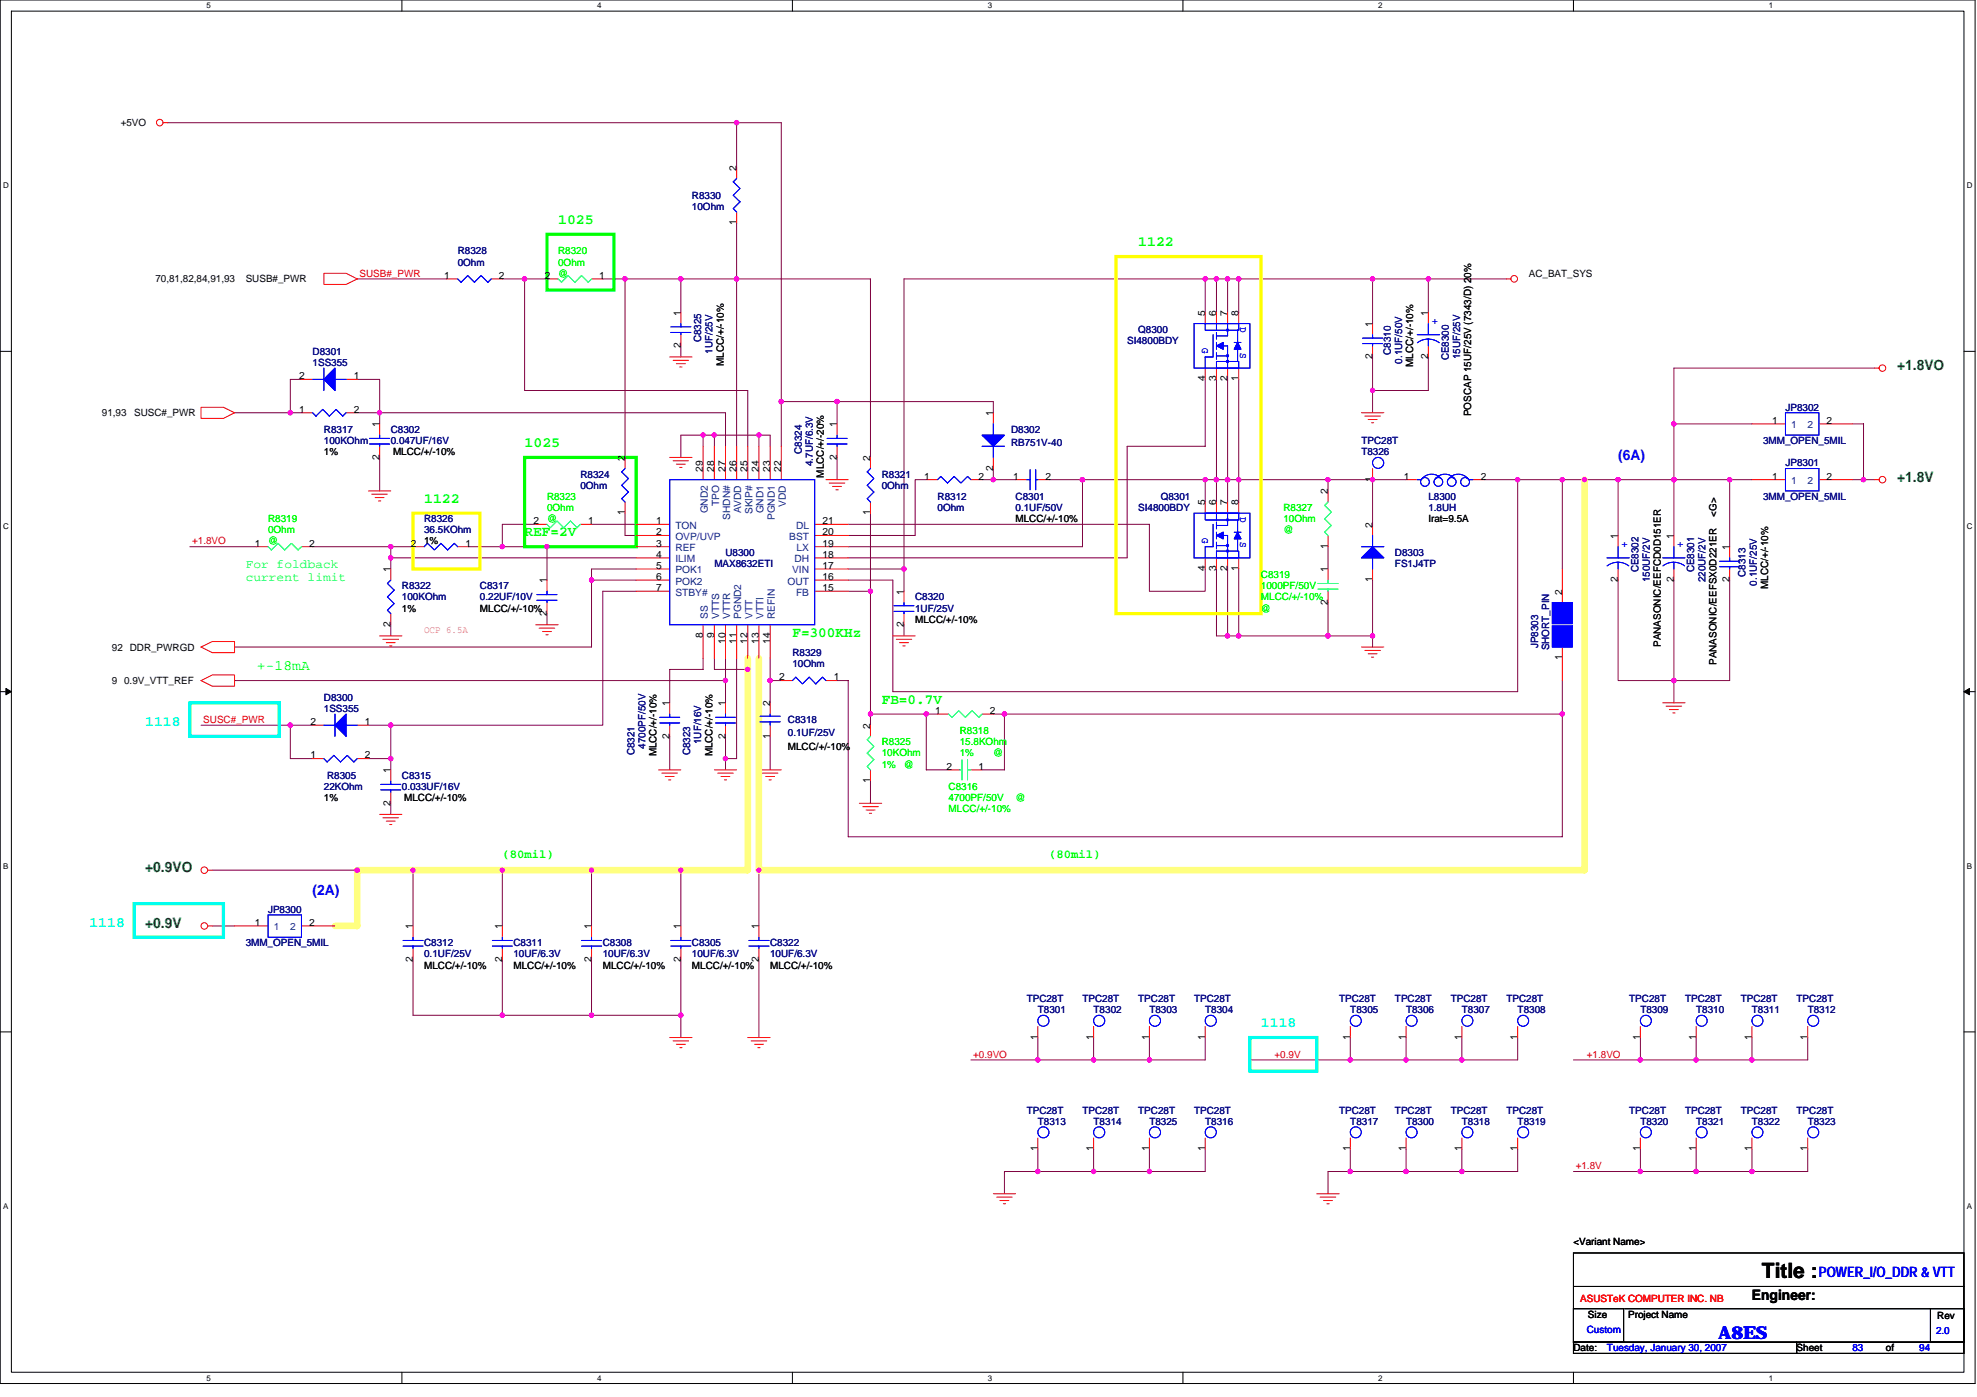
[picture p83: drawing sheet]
<svg xmlns="http://www.w3.org/2000/svg" width="297mm" height="210mm" viewBox="0 0 297 210" stroke-linecap="round" stroke-linejoin="round" font-family="sans-serif">
<defs><g id="words">
<text font-size="3.2" x="264.7" y="192">Title :</text>
<text font-size="2.7" fill="#00f" x="258.2" y="201.1">A8ES</text>
<g font-size="2.2" fill="#0f0">
<text x="83.9" y="33.7">1025</text>
<text x="171" y="37">1122</text>
<text x="78.8" y="67.2">1025</text>
<text x="63.7" y="75.6">1122</text>
<text x="78.8" y="80.6">REF=2V</text>
<text x="119.1" y="95.7">F=300KHz</text>
<text x="38.6" y="100.6">+-18mA</text>
<text x="132.5" y="105.7">FB=0.7V</text>
</g>
<g font-size="2.2" fill="#008000">
<text x="285" y="55.6">+1.8VO</text>
<text x="285" y="72.4">+1.8V</text>
<text x="21.8" y="131.1">+0.9VO</text>
<text x="21.8" y="139.5">+0.9V</text>
</g>
<g font-size="2.2" fill="#00f">
<text x="243.1" y="69.1">(6A)</text>
<text x="47" y="134.5">(2A)</text>
<text x="273.3" y="191.9">POWER_I/O_DDR &amp; VTT</text>
</g>
<g font-size="2.2" fill="#0ff">
<text x="21.8" y="109.1">1118</text>
<text x="13.4" y="139.3">1118</text>
<text x="189.5" y="154.3">1118</text>
</g>
<text font-size="2.2" x="263.2" y="195.3">Engineer:</text>
<g font-size="1.8" fill="#00ff40">
<text x="36.9" y="85.3">For foldback</text>
<text x="36.9" y="87.3">current limit</text>
</g>
<g font-size="1.8" fill="#0f0">
<text x="75.5" y="128.9">(80mil)</text>
<text x="157.6" y="128.9">(80mil)</text>
</g>
<g font-size="1.5">
<text x="18.1" y="18.9">+5VO</text>
<text x="110.7" y="25.7" transform="rotate(-90 110.7 25.7)">2</text>
<text x="110.7" y="33.9" transform="rotate(-90 110.7 33.9)">1</text>
<text x="66.8" y="41.9">1</text>
<text x="75" y="41.9">2</text>
<text x="81.8" y="41.9">2</text>
<text x="90" y="41.9">1</text>
<text x="229.7" y="41.6">AC_BAT_SYS</text>
<text x="23.3" y="42.4">70,81,82,84,91,93</text>
<text x="36.9" y="42.4">SUSB#_PWR</text>
<text x="102.3" y="47.5" transform="rotate(-90 102.3 47.5)">1</text>
<text x="181.1" y="47.5" transform="rotate(-90 181.1 47.5)">5</text>
<text x="182.7" y="47.5" transform="rotate(-90 182.7 47.5)">6</text>
<text x="184.4" y="47.5" transform="rotate(-90 184.4 47.5)">7</text>
<text x="186.1" y="47.5" transform="rotate(-90 186.1 47.5)">8</text>
<text x="214.6" y="47.5" transform="rotate(-90 214.6 47.5)">1</text>
<text x="102.3" y="52.3" transform="rotate(-90 102.3 52.3)">2</text>
<text x="206.2" y="54" transform="rotate(-90 206.2 54)">2</text>
<text x="206.2" y="49.1" transform="rotate(-90 206.2 49.1)">1</text>
<text x="214.6" y="54" transform="rotate(-90 214.6 54)">2</text>
<text x="45" y="57">2</text>
<text x="53.2" y="57">1</text>
<text x="108.7" y="55" transform="rotate(-90 108.7 55)">MLCC/+/-10%</text>
<text x="181.1" y="57.3" transform="rotate(-90 181.1 57.3)">4</text>
<text x="182.7" y="57.3" transform="rotate(-90 182.7 57.3)">3</text>
<text x="184.4" y="57.3" transform="rotate(-90 184.4 57.3)">2</text>
<text x="186.1" y="57.3" transform="rotate(-90 186.1 57.3)">1</text>
<text x="212.3" y="55.1" transform="rotate(-90 212.3 55.1)">MLCC/+/-10%</text>
<text x="15.3" y="62.5">91,93</text>
<text x="20.1" y="62.5">SUSC#_PWR</text>
<text x="45" y="62">1</text>
<text x="53.2" y="62">2</text>
<text x="57" y="64.2" transform="rotate(-90 57 64.2)">1</text>
<text x="125.7" y="64.2" transform="rotate(-90 125.7 64.2)">1</text>
<text x="149.2" y="62.5" transform="rotate(-90 149.2 62.5)">1</text>
<text x="221" y="62.5" transform="rotate(-90 221 62.5)">POSCAP 15UF/25V (7343/D) 20%</text>
<text x="266.3" y="63.7">1</text>
<text x="274.4" y="63.7">2</text>
<text x="48.7" y="68.4">1%</text>
<text x="57" y="69.1" transform="rotate(-90 57 69.1)">2</text>
<text x="59.1" y="68.4">MLCC/+/-10%</text>
<text x="93.9" y="69.2" transform="rotate(-90 93.9 69.2)">2</text>
<text x="105.6" y="70.9" transform="rotate(-90 105.6 70.9)">29</text>
<text x="107.3" y="70.9" transform="rotate(-90 107.3 70.9)">28</text>
<text x="109" y="70.9" transform="rotate(-90 109 70.9)">27</text>
<text x="110.7" y="70.9" transform="rotate(-90 110.7 70.9)">26</text>
<text x="112.3" y="70.9" transform="rotate(-90 112.3 70.9)">25</text>
<text x="114" y="70.9" transform="rotate(-90 114 70.9)">24</text>
<text x="115.7" y="70.9" transform="rotate(-90 115.7 70.9)">23</text>
<text x="117.4" y="70.9" transform="rotate(-90 117.4 70.9)">22</text>
<text x="123.8" y="71.8" transform="rotate(-90 123.8 71.8)">MLCC/+/-20%</text>
<text x="125.7" y="69.1" transform="rotate(-90 125.7 69.1)">2</text>
<text x="130.8" y="69.2" transform="rotate(-90 130.8 69.2)">2</text>
<text x="149.2" y="70.7" transform="rotate(-90 149.2 70.7)">2</text>
<text x="93.9" y="77.4" transform="rotate(-90 93.9 77.4)">1</text>
<text x="130.8" y="77.4" transform="rotate(-90 130.8 77.4)">1</text>
<text x="138.8" y="72.1">1</text>
<text x="147" y="72.1">2</text>
<text x="152.2" y="72.1">1</text>
<text x="157.1" y="72.1">2</text>
<text x="181.1" y="75.9" transform="rotate(-90 181.1 75.9)">5</text>
<text x="182.7" y="75.9" transform="rotate(-90 182.7 75.9)">6</text>
<text x="184.4" y="75.9" transform="rotate(-90 184.4 75.9)">7</text>
<text x="186.1" y="75.9" transform="rotate(-90 186.1 75.9)">8</text>
<text x="199.5" y="74.3" transform="rotate(-90 199.5 74.3)">2</text>
<text x="206.2" y="72.4" transform="rotate(-90 206.2 72.4)">1</text>
<text x="210.9" y="72.1">1</text>
<text x="222.5" y="72.1">2</text>
<text x="257.9" y="77.6" transform="rotate(-90 257.9 77.6)">&lt;G&gt;</text>
<text x="266.3" y="72.1">1</text>
<text x="274.4" y="72.1">2</text>
<text x="38.3" y="82.1">1</text>
<text x="46.5" y="82.1">2</text>
<text x="61.7" y="82.1">2</text>
<text x="63.7" y="81.8">1%</text>
<text x="69.9" y="82.1">1</text>
<text x="80.2" y="78.8">2</text>
<text x="88.4" y="78.8">1</text>
<text x="98.6" y="78.8">1</text>
<text x="98.6" y="80.4">2</text>
<text x="98.6" y="82.1">3</text>
<text x="98.6" y="83.8">4</text>
<text x="123.6" y="80.4">20</text>
<text x="123.6" y="83.8">18</text>
<text x="123.6" y="82.1">19</text>
<text x="123.6" y="78.8">21</text>
<text x="152.6" y="78.5">MLCC/+/-10%</text>
<text x="199.5" y="82.5" transform="rotate(-90 199.5 82.5)">1</text>
<text x="206.2" y="79.3" transform="rotate(-90 206.2 79.3)">2</text>
<text x="214.6" y="78.5">Irat=9.5A</text>
<text x="243.1" y="81" transform="rotate(-90 243.1 81)">1</text>
<text x="251.5" y="81" transform="rotate(-90 251.5 81)">1</text>
<text x="259.9" y="82.7" transform="rotate(-90 259.9 82.7)">1</text>
<text x="58.7" y="86" transform="rotate(-90 58.7 86)">1</text>
<text x="82.2" y="87.7" transform="rotate(-90 82.2 87.7)">1</text>
<text x="98.6" y="85.5">5</text>
<text x="98.6" y="87.1">6</text>
<text x="98.6" y="88.8">7</text>
<text x="123.6" y="85.5">17</text>
<text x="123.6" y="88.8">15</text>
<text x="123.6" y="87.1">16</text>
<text x="135.8" y="89.4" transform="rotate(-90 135.8 89.4)">1</text>
<text x="181.1" y="85.8" transform="rotate(-90 181.1 85.8)">4</text>
<text x="182.7" y="85.8" transform="rotate(-90 182.7 85.8)">3</text>
<text x="184.4" y="85.8" transform="rotate(-90 184.4 85.8)">2</text>
<text x="186.1" y="85.8" transform="rotate(-90 186.1 85.8)">1</text>
<text x="199.5" y="86" transform="rotate(-90 199.5 86)">1</text>
<text x="206.2" y="87.5" transform="rotate(-90 206.2 87.5)">1</text>
<text x="234.7" y="89.4" transform="rotate(-90 234.7 89.4)">2</text>
<text x="243.1" y="87.5" transform="rotate(-90 243.1 87.5)">2</text>
<text x="251.5" y="87.5" transform="rotate(-90 251.5 87.5)">2</text>
<text x="259.9" y="87.5" transform="rotate(-90 259.9 87.5)">2</text>
<text x="265.6" y="88.5" transform="rotate(-90 265.6 88.5)">MLCC/+/-10%</text>
<text x="58.7" y="94.2" transform="rotate(-90 58.7 94.2)">2</text>
<text x="60.4" y="91.9">1%</text>
<text x="72.1" y="91.9">MLCC/+/-10%</text>
<text x="82.2" y="92.5" transform="rotate(-90 82.2 92.5)">2</text>
<text x="105.6" y="95.9" transform="rotate(-90 105.6 95.9)">8</text>
<text x="107.3" y="95.9" transform="rotate(-90 107.3 95.9)">9</text>
<text x="135.8" y="94.2" transform="rotate(-90 135.8 94.2)">2</text>
<text x="137.5" y="93.6">MLCC/+/-10%</text>
<text x="199.5" y="90.8" transform="rotate(-90 199.5 90.8)">2</text>
<text x="16.8" y="97.7">92 DDR_PWRGD</text>
<text x="109" y="96.7" transform="rotate(-90 109 96.7)">10</text>
<text x="110.7" y="96.7" transform="rotate(-90 110.7 96.7)">11</text>
<text x="112.3" y="96.7" transform="rotate(-90 112.3 96.7)">12</text>
<text x="114" y="96.7" transform="rotate(-90 114 96.7)">13</text>
<text x="115.7" y="96.7" transform="rotate(-90 115.7 96.7)">14</text>
<text x="234.7" y="99.2" transform="rotate(-90 234.7 99.2)">1</text>
<text x="249.5" y="97.2" transform="rotate(-90 249.5 97.2)">PANASONIC/EEFCD0D151ER</text>
<text x="257.9" y="99.9" transform="rotate(-90 257.9 99.9)">PANASONIC/EEFSX0D221ER</text>
<text x="16.8" y="102.8">9</text>
<text x="18.6" y="102.8">0.9V_VTT_REF</text>
<text x="100.6" y="106.1" transform="rotate(-90 100.6 106.1)">1</text>
<text x="109" y="106.1" transform="rotate(-90 109 106.1)">1</text>
<text x="115.7" y="106.1" transform="rotate(-90 115.7 106.1)">2</text>
<text x="117" y="102.2">2</text>
<text x="125.3" y="102.2">1</text>
<text x="140.5" y="107.3">1</text>
<text x="148.7" y="107.3">2</text>
<text x="46.6" y="114">1</text>
<text x="46.6" y="108.9">2</text>
<text x="54.8" y="114">2</text>
<text x="54.8" y="108.9">1</text>
<text x="98.7" y="113.7" transform="rotate(-90 98.7 113.7)">MLCC/+/-10%</text>
<text x="100.6" y="111" transform="rotate(-90 100.6 111)">2</text>
<text x="107" y="113.7" transform="rotate(-90 107 113.7)">MLCC/+/-10%</text>
<text x="109" y="111" transform="rotate(-90 109 111)">2</text>
<text x="115.7" y="111" transform="rotate(-90 115.7 111)">1</text>
<text x="118.4" y="112.7">MLCC/+/-10%</text>
<text x="130.8" y="109.5" transform="rotate(-90 130.8 109.5)">2</text>
<text x="58.7" y="116.2" transform="rotate(-90 58.7 116.2)">1</text>
<text x="130.8" y="117.7" transform="rotate(-90 130.8 117.7)">1</text>
<text x="142.2" y="115.7">2</text>
<text x="147" y="115.7">1</text>
<text x="48.7" y="120.4">1%</text>
<text x="58.7" y="121" transform="rotate(-90 58.7 121)">2</text>
<text x="60.7" y="120.4">MLCC/+/-10%</text>
<text x="38.3" y="139.1">1</text>
<text x="46.5" y="139.1">2</text>
<text x="62" y="139.7" transform="rotate(-90 62 139.7)">1</text>
<text x="75.5" y="139.7" transform="rotate(-90 75.5 139.7)">1</text>
<text x="88.9" y="139.7" transform="rotate(-90 88.9 139.7)">1</text>
<text x="102.3" y="139.7" transform="rotate(-90 102.3 139.7)">1</text>
<text x="114" y="139.7" transform="rotate(-90 114 139.7)">1</text>
<text x="62" y="144.5" transform="rotate(-90 62 144.5)">2</text>
<text x="63.7" y="145.5">MLCC/+/-10%</text>
<text x="75.5" y="144.5" transform="rotate(-90 75.5 144.5)">2</text>
<text x="77.1" y="145.5">MLCC/+/-10%</text>
<text x="88.9" y="144.5" transform="rotate(-90 88.9 144.5)">2</text>
<text x="90.6" y="145.5">MLCC/+/-10%</text>
<text x="102.3" y="144.5" transform="rotate(-90 102.3 144.5)">2</text>
<text x="104" y="145.5">MLCC/+/-10%</text>
<text x="114" y="144.5" transform="rotate(-90 114 144.5)">2</text>
<text x="115.7" y="145.5">MLCC/+/-10%</text>
<text x="155.9" y="156.2" transform="rotate(-90 155.9 156.2)">1</text>
<text x="164.3" y="156.2" transform="rotate(-90 164.3 156.2)">1</text>
<text x="172.7" y="156.2" transform="rotate(-90 172.7 156.2)">1</text>
<text x="181.1" y="156.2" transform="rotate(-90 181.1 156.2)">1</text>
<text x="202.9" y="156.2" transform="rotate(-90 202.9 156.2)">1</text>
<text x="211.2" y="156.2" transform="rotate(-90 211.2 156.2)">1</text>
<text x="219.6" y="156.2" transform="rotate(-90 219.6 156.2)">1</text>
<text x="228" y="156.2" transform="rotate(-90 228 156.2)">1</text>
<text x="246.4" y="156.2" transform="rotate(-90 246.4 156.2)">1</text>
<text x="254.8" y="156.2" transform="rotate(-90 254.8 156.2)">1</text>
<text x="263.2" y="156.2" transform="rotate(-90 263.2 156.2)">1</text>
<text x="271.6" y="156.2" transform="rotate(-90 271.6 156.2)">1</text>
<text x="155.9" y="173" transform="rotate(-90 155.9 173)">1</text>
<text x="164.3" y="173" transform="rotate(-90 164.3 173)">1</text>
<text x="172.7" y="173" transform="rotate(-90 172.7 173)">1</text>
<text x="181.1" y="173" transform="rotate(-90 181.1 173)">1</text>
<text x="202.9" y="173" transform="rotate(-90 202.9 173)">1</text>
<text x="211.2" y="173" transform="rotate(-90 211.2 173)">1</text>
<text x="219.6" y="173" transform="rotate(-90 219.6 173)">1</text>
<text x="228" y="173" transform="rotate(-90 228 173)">1</text>
<text x="246.4" y="173" transform="rotate(-90 246.4 173)">1</text>
<text x="254.8" y="173" transform="rotate(-90 254.8 173)">1</text>
<text x="263.2" y="173" transform="rotate(-90 263.2 173)">1</text>
<text x="271.6" y="173" transform="rotate(-90 271.6 173)">1</text>
<text x="236.4" y="187.1">&lt;Variant Name&gt;</text>
<text x="238.6" y="198">Size</text>
<text x="244.6" y="198">Project Name</text>
<text x="236.4" y="203">Date:</text>
<text x="269.9" y="203">Sheet</text>
<text x="283.4" y="203">of</text>
<text x="291.1" y="198.2">Rev</text>
</g>
<g font-size="1.5" fill="#000080">
<text x="104" y="29.8">R8330</text>
<text x="104" y="31.5">10Ohm</text>
<text x="68.8" y="38.2">R8328</text>
<text x="68.8" y="39.9">0Ohm</text>
<text x="47" y="53.3">D8301</text>
<text x="105.4" y="51.5" transform="rotate(-90 105.4 51.5)">C8325</text>
<text x="107" y="53.1" transform="rotate(-90 107 53.1)">1UF/25V</text>
<text x="169.4" y="51.6">SI4800BDY</text>
<text x="171" y="50">Q8300</text>
<text x="209" y="53.3" transform="rotate(-90 209 53.3)">C8310</text>
<text x="219.4" y="54" transform="rotate(-90 219.4 54)">15UF/25V</text>
<text x="47" y="55">1SS355</text>
<text x="210.6" y="54.7" transform="rotate(-90 210.6 54.7)">0.1UF/50V</text>
<text x="217.7" y="54.1" transform="rotate(-90 217.7 54.1)">CE8300</text>
<text x="48.7" y="65">R8317</text>
<text x="58.7" y="65">C8302</text>
<text x="151.9" y="65">D8302</text>
<text x="268.3" y="61.7">JP8302</text>
<text x="48.7" y="66.7">100KOhm</text>
<text x="58.7" y="66.7">0.047UF/16V</text>
<text x="87.2" y="71.8">R8324</text>
<text x="120.5" y="68.2" transform="rotate(-90 120.5 68.2)">C8324</text>
<text x="122.1" y="70.1" transform="rotate(-90 122.1 70.1)">4.7UF/6.3V</text>
<text x="132.5" y="71.8">R8321</text>
<text x="151.9" y="67.1">RB751V-40</text>
<text x="204.6" y="68.4">T8326</text>
<text x="204.6" y="66.7">TPC28T</text>
<text x="264.9" y="66.7">3MM_OPEN_5MIL</text>
<text x="268.3" y="70.1">JP8301</text>
<text x="87.2" y="73.4">0Ohm</text>
<text x="132.5" y="73.4">0Ohm</text>
<text x="140.9" y="75.1">R8312</text>
<text x="140.9" y="76.8">0Ohm</text>
<text x="152.6" y="75.1">C8301</text>
<text x="152.6" y="76.8">0.1UF/50V</text>
<text x="171" y="76.8">SI4800BDY</text>
<text x="174.4" y="75.1">Q8301</text>
<text x="214.6" y="75.1">L8300</text>
<text x="214.6" y="76.8">1.8UH</text>
<text x="264.9" y="75.1">3MM_OPEN_5MIL</text>
<text x="63.7" y="78.5">R8326</text>
<text x="63.7" y="80.1">36.5KOhm</text>
<text x="109" y="83.5">U8300</text>
<text x="209.6" y="83.5">D8303</text>
<text x="60.4" y="88.5">R8322</text>
<text x="72.1" y="88.5">C8317</text>
<text x="107.3" y="85.2">MAX8632ETI</text>
<text x="209.6" y="85.2">FS1J4TP</text>
<text x="246.2" y="86" transform="rotate(-90 246.2 86)">CE8302</text>
<text x="247.9" y="87.5" transform="rotate(-90 247.9 87.5)">150UF/2V</text>
<text x="254.6" y="86" transform="rotate(-90 254.6 86)">CE8301</text>
<text x="256.2" y="87.5" transform="rotate(-90 256.2 87.5)">220UF/2V</text>
<text x="262.3" y="86.7" transform="rotate(-90 262.3 86.7)">C8313</text>
<text x="264" y="88" transform="rotate(-90 264 88)">0.1UF/25V</text>
<text x="60.4" y="90.2">100KOhm</text>
<text x="72.1" y="90.2">0.22UF/10V</text>
<text x="137.5" y="90.2">C8320</text>
<text x="137.5" y="91.9">1UF/25V</text>
<text x="119.1" y="98.6">R8329</text>
<text x="119.1" y="100.3">10Ohm</text>
<text x="231.1" y="97.4" transform="rotate(-90 231.1 97.4)">JP8303</text>
<text x="232.8" y="97.7" transform="rotate(-90 232.8 97.7)">SHORT_PIN</text>
<text x="48.7" y="105.3">D8300</text>
<text x="48.7" y="107">1SS355</text>
<text x="95.3" y="113.5" transform="rotate(-90 95.3 113.5)">C8321</text>
<text x="97" y="112.5" transform="rotate(-90 97 112.5)">4700PF/50V</text>
<text x="103.7" y="113.5" transform="rotate(-90 103.7 113.5)">C8323</text>
<text x="105.4" y="111.8" transform="rotate(-90 105.4 111.8)">1UF/16V</text>
<text x="118.4" y="108.6">C8318</text>
<text x="118.4" y="110.7">0.1UF/25V</text>
<text x="48.7" y="118.7">22KOhm</text>
<text x="49.1" y="117">R8305</text>
<text x="60.4" y="117">C8315</text>
<text x="60.4" y="118.7">0.033UF/16V</text>
<text x="40.3" y="137.1">JP8300</text>
<text x="36.9" y="142.2">3MM_OPEN_5MIL</text>
<text x="63.7" y="142.2">C8312</text>
<text x="63.7" y="143.8">0.1UF/25V</text>
<text x="77.1" y="142.2">C8311</text>
<text x="77.1" y="143.8">10UF/6.3V</text>
<text x="90.6" y="142.2">C8308</text>
<text x="90.6" y="143.8">10UF/6.3V</text>
<text x="104" y="142.2">C8305</text>
<text x="104" y="143.8">10UF/6.3V</text>
<text x="115.7" y="142.2">C8322</text>
<text x="115.7" y="143.8">10UF/6.3V</text>
<text x="154.3" y="150.6">TPC28T</text>
<text x="155.9" y="152.2">T8301</text>
<text x="162.6" y="150.6">TPC28T</text>
<text x="164.3" y="152.2">T8302</text>
<text x="171" y="150.6">TPC28T</text>
<text x="172.7" y="152.2">T8303</text>
<text x="179.4" y="150.6">TPC28T</text>
<text x="181.1" y="152.2">T8304</text>
<text x="201.2" y="150.6">TPC28T</text>
<text x="202.9" y="152.2">T8305</text>
<text x="209.6" y="150.6">TPC28T</text>
<text x="211.3" y="152.2">T8306</text>
<text x="218" y="150.6">TPC28T</text>
<text x="219.6" y="152.2">T8307</text>
<text x="226.4" y="150.6">TPC28T</text>
<text x="228" y="152.2">T8308</text>
<text x="244.8" y="150.6">TPC28T</text>
<text x="246.5" y="152.2">T8309</text>
<text x="253.2" y="150.6">TPC28T</text>
<text x="254.8" y="152.2">T8310</text>
<text x="261.6" y="150.6">TPC28T</text>
<text x="263.2" y="152.2">T8311</text>
<text x="269.9" y="150.6">TPC28T</text>
<text x="271.6" y="152.2">T8312</text>
<text x="154.3" y="167.3">TPC28T</text>
<text x="162.6" y="167.3">TPC28T</text>
<text x="171" y="167.3">TPC28T</text>
<text x="179.4" y="167.3">TPC28T</text>
<text x="201.2" y="167.3">TPC28T</text>
<text x="209.6" y="167.3">TPC28T</text>
<text x="218" y="167.3">TPC28T</text>
<text x="226.4" y="167.3">TPC28T</text>
<text x="244.8" y="167.3">TPC28T</text>
<text x="253.2" y="167.3">TPC28T</text>
<text x="261.6" y="167.3">TPC28T</text>
<text x="269.9" y="167.3">TPC28T</text>
<text x="155.9" y="169">T8313</text>
<text x="164.3" y="169">T8314</text>
<text x="172.7" y="169">T8325</text>
<text x="181.1" y="169">T8316</text>
<text x="202.9" y="169">T8317</text>
<text x="211.3" y="169">T8300</text>
<text x="219.6" y="169">T8318</text>
<text x="228" y="169">T8319</text>
<text x="246.5" y="169">T8320</text>
<text x="254.8" y="169">T8321</text>
<text x="263.2" y="169">T8322</text>
<text x="271.6" y="169">T8323</text>
</g>
<g font-size="1.5" fill="#f00">
<text x="54" y="41.6">SUSB#_PWR</text>
<text x="28.9" y="81.8">+1.8VO</text>
<text x="30.5" y="108.6">SUSC#_PWR</text>
<text x="146.2" y="158.9">+0.9VO</text>
<text x="191.5" y="158.9">+0.9V</text>
<text x="238.4" y="158.9">+1.8VO</text>
<text x="236.7" y="175.7">+1.8V</text>
<text x="237.4" y="195.6">ASUSTeK COMPUTER INC. NB</text>
</g>
<g font-size="1.5" fill="#0f0">
<text x="83.9" y="38.2">R8320</text>
<text x="83.9" y="39.9">0Ohm</text>
<text x="83.9" y="41.6">@</text>
<text x="82.2" y="75.1">R8323</text>
<text x="82.2" y="76.8">0Ohm</text>
<text x="192.8" y="76.8">R8327</text>
<text x="40.3" y="78.5">R8319</text>
<text x="40.3" y="80.1">0Ohm</text>
<text x="40.3" y="81.8">@</text>
<text x="82.2" y="78.5">@</text>
<text x="192.8" y="78.5">10Ohm</text>
<text x="192.8" y="80.1">@</text>
<text x="189.5" y="86.8">C8319</text>
<text x="189.5" y="88.5">1000PF/50V</text>
<text x="189.5" y="91.9">@</text>
<text x="189.5" y="90.2">MLCC/+/-10%</text>
<text x="132.5" y="112">R8325</text>
<text x="132.5" y="113.7">10KOhm</text>
<text x="144.2" y="110.3">R8318</text>
<text x="144.2" y="112">15.8KOhm</text>
<text x="144.2" y="113.7">1%</text>
<text x="149.2" y="113.7">@</text>
<text x="132.5" y="115.3">1%</text>
<text x="135.8" y="115.3">@</text>
<text x="142.5" y="118.7">C8316</text>
<text x="142.5" y="120.4">4700PF/50V</text>
<text x="142.5" y="122">MLCC/+/-10%</text>
<text x="152.6" y="120.4">@</text>
</g>
<g font-size="1.5" fill="#00f">
<text x="180.6" y="52.3" transform="rotate(90 180.6 52.3)">G</text>
<text x="186.3" y="49.1" transform="rotate(90 186.3 49.1)">D</text>
<text x="186.3" y="53" transform="rotate(90 186.3 53)">S</text>
<text x="215.1" y="48.6">+</text>
<text x="186.3" y="77.6" transform="rotate(90 186.3 77.6)">D</text>
<text x="180.6" y="80.8" transform="rotate(90 180.6 80.8)">G</text>
<text x="186.3" y="81.5" transform="rotate(90 186.3 81.5)">S</text>
<text x="243.6" y="82.2">+</text>
<text x="252" y="82.2">+</text>
<text x="238.4" y="200.3">Custom</text>
<text x="241.4" y="203">Tuesday, January 30, 2007</text>
<text x="278.3" y="203">83</text>
<text x="288.4" y="203">94</text>
<text x="290.9" y="200.5">2.0</text>
</g>
<g font-size="1.5" fill="#004080">
<text x="269.1" y="64.4">1</text>
<text x="271.6" y="64.4">2</text>
<text x="106.3" y="77.2" transform="rotate(-90 106.3 77.2)">GND2</text>
<text x="108" y="76.1" transform="rotate(-90 108 76.1)">TPO</text>
<text x="111.4" y="77.2" transform="rotate(-90 111.4 77.2)">AVDD</text>
<text x="113" y="77.2" transform="rotate(-90 113 77.2)">SKIP#</text>
<text x="114.7" y="77.2" transform="rotate(-90 114.7 77.2)">GND1</text>
<text x="118.1" y="76.1" transform="rotate(-90 118.1 76.1)">VDD</text>
<text x="269.1" y="72.7">1</text>
<text x="271.6" y="72.7">2</text>
<text x="101.5" y="79.5">TON</text>
<text x="101.5" y="81.1">OVP/UVP</text>
<text x="101.5" y="82.8">REF</text>
<text x="109.7" y="78.1" transform="rotate(-90 109.7 78.1)">SHDN#</text>
<text x="116.4" y="78.2" transform="rotate(-90 116.4 78.2)">PGND1</text>
<text x="118.6" y="81.1">BST</text>
<text x="119.6" y="79.5">DL</text>
<text x="119.7" y="82.8">LX</text>
<text x="101.5" y="84.5">ILIM</text>
<text x="101.5" y="86.2">POK1</text>
<text x="101.5" y="87.8">POK2</text>
<text x="101.5" y="89.5">STBY#</text>
<text x="118.3" y="87.8">OUT</text>
<text x="119" y="86.2">VIN</text>
<text x="119.4" y="84.5">DH</text>
<text x="119.6" y="89.5">FB</text>
<text x="106.3" y="93" transform="rotate(-90 106.3 93)">SS</text>
<text x="108" y="93" transform="rotate(-90 108 93)">VTTS</text>
<text x="109.7" y="93" transform="rotate(-90 109.7 93)">VTTR</text>
<text x="111.4" y="93" transform="rotate(-90 111.4 93)">PGND2</text>
<text x="113" y="93" transform="rotate(-90 113 93)">VTT</text>
<text x="114.7" y="93" transform="rotate(-90 114.7 93)">VTTI</text>
<text x="116.4" y="93" transform="rotate(-90 116.4 93)">REFIN</text>
<text x="41.1" y="139.8">1</text>
<text x="43.6" y="139.8">2</text>
</g>
<text font-size="1.5" fill="#ff8080" x="63.7" y="95.1">OCP 6.5A</text>
<g font-size="1.2">
<text x="31" y="1.3">5</text>
<text x="89.7" y="1.3">4</text>
<text x="148.4" y="1.3">3</text>
<text x="207.1" y="1.3">2</text>
<text x="265.7" y="1.3">1</text>
<text x=".5" y="28.3">D</text>
<text x="295.5" y="28.3">D</text>
<text x=".5" y="79.4">C</text>
<text x="295.5" y="79.4">C</text>
<text x=".5" y="130.6">B</text>
<text x="295.5" y="130.6">B</text>
<text x=".5" y="181.7">A</text>
<text x="295.5" y="181.7">A</text>
<text x="31" y="207.5">5</text>
<text x="89.7" y="207.5">4</text>
<text x="148.4" y="207.5">3</text>
<text x="207.1" y="207.5">2</text>
<text x="265.7" y="207.5">1</text>
</g>
</g></defs>
<path d="M0 0h296.8v207.9h-296.8zM1.7 1.7h293.4v204.5h-293.4z" fill="none" stroke="#000" stroke-width=".15"/>
<g fill="#fff">
<path d="M31 .2h.7v1.3h-.7z"/>
<path d="M31 206.4h.7v1.3h-.7z"/>
</g>
<path d="M60.4 0v1.7M60.4 206.2v1.7" fill="none" stroke="#000" stroke-width=".15"/>
<g fill="#fff">
<path d="M89.7 .2h.7v1.3h-.7z"/>
<path d="M89.7 206.4h.7v1.3h-.7z"/>
</g>
<path d="M119.1 0v1.7M119.1 206.2v1.7" fill="none" stroke="#000" stroke-width=".15"/>
<g fill="#fff">
<path d="M148.4 .2h.7v1.3h-.7z"/>
<path d="M148.4 206.4h.7v1.3h-.7z"/>
</g>
<path d="M177.7 0v1.7M177.7 206.2v1.7" fill="none" stroke="#000" stroke-width=".15"/>
<g fill="#fff">
<path d="M207.1 .2h.6v1.3h-.6z"/>
<path d="M207.1 206.4h.6v1.3h-.6z"/>
</g>
<path d="M236.4 0v1.7M236.4 206.2v1.7" fill="none" stroke="#000" stroke-width=".15"/>
<g fill="#fff">
<path d="M265.7 .2h.7v1.3h-.7z"/>
<path d="M265.7 206.4h.7v1.3h-.7z"/>
<path d="M.5 27.2h.8v1.4h-.8z"/>
<path d="M295.5 27.2h.9v1.4h-.9z"/>
<path d="M.5 78.3h.8v1.4h-.8z"/>
<path d="M295.5 78.3h.9v1.4h-.9z"/>
</g>
<path d="M0 52.8h1.7M295.1 52.8h1.7" fill="none" stroke="#000" stroke-width=".15"/>
<g fill="#fff">
<path d="M.5 129.5h.7v1.3h-.7z"/>
<path d="M295.5 129.5h.8v1.3h-.8z"/>
</g>
<path d="M0 103.9h1.7M295.1 103.9h1.7" fill="none" stroke="#000" stroke-width=".15"/>
<path d="M.9 103.4l.8 .5-.8 .5zM295.1 103.9l.8-.5v1z" fill="#000" stroke="#000" stroke-width=".15"/>
<g fill="#fff">
<path d="M.5 180.6h.7v1.3h-.7z"/>
<path d="M295.5 180.6h.8v1.3h-.8z"/>
</g>
<path d="M0 155h1.7M295.1 155h1.7M236.4 196.6h7.5v5.1h-7.5zM236.4 193.3h58.7M236.4 188.3h58.7v13.4h-58.7zM244.1 196.6h45.9M290 196.6h5.1v5.1h-5.1zM236.4 201.7h33.5v1.6h-33.5zM269.9 201.7h25.2v1.6h-25.2z" fill="none" stroke="#000" stroke-width=".15"/>
<g fill="none" stroke="#800040" stroke-width=".15">
<path d="M25.2 18.4h92.2v48.7M110.7 18.4v6.7M110.7 33.5v33.6M45.3 57h-1.7v5M53.7 41.9h13.4M53.7 57h3.3v6.7M75.5 41.9h6.7M78.8 41.9v16.8h33.5v8.4M90.6 41.9h40.2v26.8M93.9 41.9v26.8M102.3 41.9v5M102.3 52v1.6"/>
<path d="M181.1 41.9h-45.3v46.9M181.1 57v10.1h-11.7v16.7h-42M182.8 41.9h-1.7v5M182.8 57v18.4M184.4 41.9h-1.6v5M184.4 57v18.4M186.1 41.9h-1.7v5M186.1 57v18.4M206.2 41.9h-20.1v5M206.2 41.9h20.2M206.2 41.9v6.7M206.2 53.6v8.4"/>
<path d="M214.6 41.9v5M214.6 53.6v5.1h-8.4M281.7 55.3h-30.2v25.2M35.2 62h10.1M53.7 62h55.3v5.1M57 68.7v5.1M80.5 78.8h-5v3.3M88.9 78.8h6.7M93.9 77.1v3.4h1.7M105.6 65.4v1.7M107.3 65.4v1.7M114 65.4v1.7"/>
<path d="M115.7 67.1v-1.7h-13.4v3.3M117.4 60.3h31.8v1.7M125.8 60.3v3.4M125.8 68.7v3.4M127.4 78.8h45.3v10h8.4v-3.3M130.8 77.1v31.9M139.2 72.1h-1.7v8.4h-10.1M147.5 72.1h5.1M149.2 70.4v1.7M157.6 72.1h23.5M162.6 72.1v10h-35.2M199.5 72.1v1.7"/>
<path d="M206.2 72.1v6.7M211.3 72.1h-30.2v3.3M223 72.1h36.9M228 72.1v31.8h-93.8v-16.7h-6.8M234.7 72.1v13.4M238.1 72.1v58.6h-124.1M243.1 72.1v8.4M251.5 63.7h11.7M263.2 72.1h-3.3v10M278.3 72.1h3.4M278.3 63.7h1.7v8.4M28.5 82.1h10.1"/>
<path d="M47 82.1h15.1M58.7 82.1v3.4M58.7 93.9v1.6M58.7 83.8h36.9M70.4 82.1h25.2M82.2 82.1v5.1M82.2 92.2v1.7M88.9 87.2h6.7M95.6 88.8h-5v20.2h-31.9M95.6 85.5h-6.7v11.7h-53.7M105.6 98.9v1.7h-5v5M107.3 98.9v1.7h5"/>
<path d="M109 98.9v6.7M110.7 98.9v15.1h-1.7v-3.4M112.3 98.9v31.8h-80.4M114 98.9v40.2M115.7 98.9v6.7M127.4 88.8h3.4M127.4 85.5h8.4M135.8 93.9v1.6M182.8 85.5v10h23.4M184.4 85.5v10M186.1 85.5v10M199.5 82.1v3.4"/>
<path d="M199.5 90.5v5M206.2 87.2v10M243.1 87.2v15.1h8.4v-15.1M259.9 87.2v15.1h-8.4v3.3M30.2 109h16.8M35.2 102.3h73.8M43.6 109v5h3.4M55.3 109h3.4M55.3 114h3.4M58.7 109v6.7M100.6 110.6v5.1M109 114v1.7"/>
<path d="M115.7 110.6v5.1M115.7 102.3h1.7M125.8 102.3h1.6v23.4h107.3v-23.4M130.8 117.3v3.4M130.8 107.3h10.1M139.2 107.3v8.4h3.3M149.2 107.3h85.5M150.9 107.3v8.4h-3.4M31.9 139.1h3.3M53.7 130.7v8.4h-3.4M58.7 120.7v1.7M62.1 130.7v8.4"/>
<path d="M75.5 130.7v8.4M88.9 130.7v8.4M102.3 130.7v8.4M62.1 144.2v8.3h40.2M75.5 144.2v8.3M88.9 144.2v8.3M102.3 144.2v11.7M114 144.2v11.7M155.9 155.9v3.4M164.3 155.9v3.4M172.7 155.9v3.4M181.1 155.9v3.4h-35.2"/>
<path d="M202.9 155.9v3.4M211.3 155.9v3.4M219.6 155.9v3.4M228 155.9v3.4h-40.2M246.5 155.9v3.4M254.8 155.9v3.4M263.2 155.9v3.4M271.6 155.9v3.4h-35.2M155.9 172.7v3.3M164.3 172.7v3.3M172.7 172.7v3.3M181.1 172.7v3.3h-30.2v3.4"/>
<path d="M202.9 172.7v3.3M211.3 172.7v3.3M219.6 172.7v3.3M228 172.7v3.3h-28.5v3.4M246.5 172.7v3.3M254.8 172.7v3.3M263.2 172.7v3.3M271.6 172.7v3.3h-35.2"/>
</g>
<g fill="#f0f" stroke="#f0f" stroke-width=".15">
<circle cx="251.5" cy="63.7" r=".33"/>
<circle cx="238.1" cy="72.1" r=".33"/>
<circle cx="58.7" cy="82.1" r=".33"/>
<circle cx="280" cy="72.1" r=".33"/>
<circle cx="115.7" cy="102.2" r=".32"/>
<circle cx="93.9" cy="41.9" r=".33"/>
<circle cx="162.6" cy="72.1" r=".33"/>
<circle cx="130.8" cy="88.8" r=".32"/>
<circle cx="75.5" cy="82.1" r=".33"/>
<circle cx="107.3" cy="65.4" r=".32"/>
<circle cx="149.2" cy="72.1" r=".32"/>
<circle cx="186.1" cy="95.5" r=".33"/>
<circle cx="199.5" cy="95.5" r=".32"/>
<circle cx="88.9" cy="87.2" r=".32"/>
<circle cx="243.1" cy="72.1" r=".33"/>
<circle cx="58.7" cy="83.8" r=".33"/>
<circle cx="117.4" cy="60.3" r=".33"/>
<circle cx="102.3" cy="41.9" r=".33"/>
<circle cx="110.7" cy="18.4" r=".33"/>
<circle cx="125.8" cy="60.3" r=".33"/>
<circle cx="78.8" cy="41.9" r=".33"/>
<circle cx="82.2" cy="82.1" r=".32"/>
<circle cx="228" cy="72.1" r=".33"/>
<circle cx="110.7" cy="41.9" r=".33"/>
<circle cx="114" cy="130.7" r=".32"/>
<circle cx="206.2" cy="72.1" r=".32"/>
<circle cx="102.3" cy="130.7" r=".33"/>
<circle cx="139.2" cy="107.3" r=".32"/>
<circle cx="130.8" cy="107.3" r=".32"/>
<circle cx="150.9" cy="107.3" r=".33"/>
<circle cx="114" cy="65.4" r=".32"/>
<circle cx="206.2" cy="95.5" r=".32"/>
<circle cx="184.4" cy="95.5" r=".33"/>
<circle cx="206.2" cy="58.7" r=".32"/>
<circle cx="105.6" cy="65.4" r=".32"/>
<circle cx="199.5" cy="72.1" r=".32"/>
<circle cx="184.4" cy="72.1" r=".33"/>
<circle cx="182.7" cy="72.1" r=".32"/>
<circle cx="135.8" cy="85.5" r=".33"/>
<circle cx="164.3" cy="176" r=".32"/>
<circle cx="155.9" cy="176" r=".32"/>
<circle cx="211.2" cy="159.2" r=".33"/>
<circle cx="254.8" cy="159.2" r=".33"/>
<circle cx="254.8" cy="176" r=".33"/>
<circle cx="202.9" cy="159.2" r=".33"/>
<circle cx="211.2" cy="176" r=".33"/>
<circle cx="202.9" cy="176" r=".33"/>
<circle cx="263.2" cy="159.2" r=".33"/>
<circle cx="219.6" cy="159.2" r=".33"/>
<circle cx="246.4" cy="159.2" r=".33"/>
<circle cx="155.9" cy="159.2" r=".32"/>
<circle cx="219.6" cy="176" r=".33"/>
<circle cx="263.2" cy="176" r=".33"/>
<circle cx="172.7" cy="159.2" r=".32"/>
<circle cx="164.3" cy="159.2" r=".32"/>
<circle cx="246.4" cy="176" r=".33"/>
<circle cx="172.7" cy="176" r=".32"/>
<circle cx="53.7" cy="130.7" r=".33"/>
<circle cx="88.9" cy="152.5" r=".32"/>
<circle cx="75.5" cy="152.5" r=".33"/>
<circle cx="102.3" cy="152.5" r=".33"/>
<circle cx="88.9" cy="130.7" r=".32"/>
<circle cx="75.5" cy="130.7" r=".33"/>
<circle cx="43.6" cy="62" r=".33"/>
<circle cx="57" cy="62" r=".32"/>
<circle cx="112.3" cy="100.6" r=".33"/>
<circle cx="62" cy="130.7" r=".33"/>
<circle cx="58.7" cy="114" r=".33"/>
<circle cx="43.6" cy="109" r=".33"/>
<circle cx="58.7" cy="109" r=".33"/>
<circle cx="109" cy="102.2" r=".33"/>
<circle cx="109" cy="114" r=".33"/>
<circle cx="186.1" cy="72.1" r=".33"/>
<circle cx="181.1" cy="72.1" r=".32"/>
<circle cx="251.5" cy="102.2" r=".33"/>
<circle cx="251.5" cy="72.1" r=".33"/>
<circle cx="259.9" cy="72.1" r=".33"/>
<circle cx="181.1" cy="41.9" r=".32"/>
<circle cx="206.2" cy="41.9" r=".32"/>
<circle cx="214.6" cy="41.9" r=".32"/>
<circle cx="234.7" cy="72.1" r=".33"/>
<circle cx="234.7" cy="107.3" r=".33"/>
<circle cx="186.1" cy="41.9" r=".33"/>
<circle cx="184.4" cy="41.9" r=".33"/>
<circle cx="182.7" cy="41.9" r=".32"/>
</g>
<g fill="none" stroke="#f00" stroke-width=".15">
<path d="M24.5 18.4h.7M110.7 25.1v1.7M110.7 31.9v1.6M45.3 57h1.7M48.7 41.1h3.3l1.7 .8-1.7 .8h-3.3zM52 57h1.7M67.1 41.9h1.7M73.8 41.9h1.7M82.2 41.9h1.7M88.9 41.9h1.7M100.6 53.6h3.4M101.1 54.1h2.4"/>
<path d="M101.6 54.7h1.4M102.1 55.1h.4M102.3 46.9v1.7M102.3 50.3v1.7M181.1 46.9v1.7M181.1 55.3v1.7M182.8 46.9v1.7M182.8 55.3v1.7M184.4 46.9v1.7M184.4 55.3v1.7M186.1 46.9v1.7M186.1 55.3v1.7"/>
<path d="M206.2 48.6v1.7M206.2 52v1.6M214.6 46.9v1.7M214.6 52v1.6M226.4 41.9h.6M281.7 55.3h.6M30.2 61.2h3.4l1.6 .8-1.6 .9h-3.4zM45.3 62h1.7M52 62h1.7M55.3 73.8h3.4M55.9 74.3h2.3M56.4 74.8h1.3"/>
<path d="M56.9 75.3h.3M57 63.7v1.7M57 67.1v1.6M80.5 78.8h1.7M87.2 78.8h1.7M93.9 68.7v1.7M93.9 75.4v1.7M95.6 78.8h5M100.6 68.7h3.4M101.1 69.2h2.4M101.6 69.7h1.4M102.1 70.2h.4"/>
<path d="M105.6 67.1v5M107.3 67.1v5M109 67.1v5M110.7 67.1v5M112.3 67.1v5M114 67.1v5M115.7 67.1v5M117.4 67.1v5M122.4 78.8h5M124.1 72.1h3.3M124.6 72.6h2.3M125.1 73.1h1.3"/>
<path d="M125.6 73.6h.3M125.8 63.7v1.7M125.8 67.1v1.6M130.8 68.7v1.7M130.8 75.4v1.7M139.2 72.1h1.7M145.9 72.1h1.6M149.2 62v1.7M149.2 68.7v1.7M152.6 72.1h1.7M155.9 72.1h1.7M181.1 75.4v1.7"/>
<path d="M182.8 75.4v1.7M184.4 75.4v1.7M186.1 75.4v1.7M199.5 73.8v1.6M204.6 62h3.3M205.1 62.5h2.3M205.6 63h1.3M206.1 63.5h.3M206.2 70.4v1.7M206.2 78.8v1.7M211.3 72.1h1.6M221.3 72.1h1.7"/>
<path d="M263.2 72.1h5.1M263.2 63.7h5.1M273.3 72.1h5M273.3 63.7h5M281.7 72.1h.6M30.2 97.2l1.7-.8h3.3v1.7h-3.3zM38.6 82.1h1.7M45.3 82.1h1.7M57 95.5h3.4M57.5 96.1h2.4M58 96.6h1.4M58.5 97h.4"/>
<path d="M58.7 85.5v1.7M58.7 92.2v1.7M62.1 82.1h1.6M68.8 82.1h1.6M80.5 93.9h3.4M81 94.4h2.4M81.5 94.9h1.3M82 95.4h.4M82.2 87.2v1.6M82.2 90.5v1.7M95.6 82.1h5M95.6 80.5h5"/>
<path d="M95.6 83.8h5M95.6 85.5h5M95.6 87.2h5M95.6 88.8h5M105.6 93.9v5M107.3 93.9v5M109 93.9v5M110.7 93.9v5M112.3 93.9v5M114 93.9v5M115.7 93.9v5M122.4 82.1h5"/>
<path d="M122.4 80.5h5M122.4 83.8h5M122.4 85.5h5M122.4 87.2h5M122.4 88.8h5M134.2 95.5h3.3M134.7 96.1h2.3M135.1 96.6h1.4M135.7 97h.3M135.8 88.8v1.7M135.8 92.2v1.7M181.1 83.8v1.7"/>
<path d="M182.8 83.8v1.7M184.4 83.8v1.7M186.1 83.8v1.7M199.5 80.5v1.6M199.5 85.5v1.7M199.5 88.8v1.7M204.6 97.2h3.3M205.1 97.7h2.3M205.6 98.2h1.3M206.1 98.7h.3M206.2 85.5v1.7M234.7 85.5v5"/>
<path d="M234.7 97.2v5.1M243.1 80.5v1.6M243.1 85.5v1.7M251.5 80.5v1.6M251.5 85.5v1.7M259.9 82.1v1.7M259.9 85.5v1.7M30.2 102.3l1.7-.9h3.3v1.7h-3.3zM47 114h1.7M47 109h1.7M53.7 114h1.6M53.7 109h1.6"/>
<path d="M58.7 115.7v1.6M58.7 119v1.7M99 115.7h3.3M99.4 116.2h2.4M99.9 116.7h1.4M100.5 117.2h.3M100.6 105.6v1.7M100.6 109v1.6M107.3 115.7h3.4M107.8 116.2h2.4M108.3 116.7h1.4M108.8 117.2h.4"/>
<path d="M109 105.6v1.7M109 109v1.6M114 115.7h3.4M114.5 116.2h2.4M115 116.7h1.4M115.5 117.2h.4M115.7 105.6v1.7M115.7 109v1.6M117.4 102.3h1.7M124.1 102.3h1.7M130.8 109v1.6M130.8 115.7v1.6"/>
<path d="M140.9 107.3h1.6M142.5 115.7h1.7M145.9 115.7h1.6M147.5 107.3h1.7M249.8 105.6h3.4M250.3 106.1h2.4M250.8 106.6h1.4M251.3 107.1h.4M31.2 130.7h.7M31.2 139.1h.7M35.2 139.1h5.1M45.3 139.1h5"/>
<path d="M57 122.4h3.4M57.5 122.9h2.4M58 123.4h1.4M58.5 123.9h.4M62.1 139.1v1.7M75.5 139.1v1.7M88.9 139.1v1.7M102.3 139.1v1.7M114 139.1v1.7M129.1 120.7h3.4M129.6 121.2h2.4M130.1 121.7h1.4"/>
<path d="M130.6 122.2h.4M62.1 142.5v1.7M75.5 142.5v1.7M88.9 142.5v1.7M100.6 155.9h3.4M101.1 156.4h2.4M101.6 156.9h1.4M102.1 157.4h.4M102.3 142.5v1.7M112.3 155.9h3.4M112.9 156.4h2.3M113.4 156.9h1.3"/>
<path d="M113.9 157.4h.3M114 142.5v1.7M155.9 154.2v1.7M164.3 154.2v1.7M172.7 154.2v1.7M181.1 154.2v1.7M202.9 154.2v1.7M211.3 154.2v1.7M219.6 154.2v1.7M228 154.2v1.7M246.5 154.2v1.7M254.8 154.2v1.7"/>
<path d="M263.2 154.2v1.7M271.6 154.2v1.7M149.2 179.4h3.4M149.7 179.9h2.4M155.9 171v1.7M164.3 171v1.7M172.7 171v1.7M181.1 171v1.7M197.8 179.4h3.4M198.3 179.9h2.4M202.9 171v1.7M211.3 171v1.7"/>
<path d="M219.6 171v1.7M228 171v1.7M246.5 171v1.7M254.8 171v1.7M263.2 171v1.7M271.6 171v1.7M150.2 180.4h1.4M150.7 180.9h.4M198.9 180.4h1.3M199.4 180.9h.3"/>
<circle cx="24" cy="18.4" r=".49"/>
<circle cx="227.5" cy="41.9" r=".5"/>
<circle cx="282.8" cy="55.3" r=".49"/>
<circle cx="282.8" cy="72.1" r=".49"/>
<circle cx="30.7" cy="139.1" r=".49"/>
<circle cx="30.7" cy="130.7" r=".49"/>
</g>
<path d="M238.1 72.1v58.6h-124.1v-31.8M112.3 98.9v31.8h-58.6v8.4h-3.4" fill="none" stroke="#ffff80" stroke-width=".99"/>
<path d="M82.2 35.2h10v8.4h-10zM78.8 68.7h16.8v13.4h-16.8z" fill="none" stroke="#0f0" stroke-width=".49"/>
<path d="M28.5 105.6h13.4v5h-13.4zM20.1 135.8h13.5v5h-13.5zM187.8 155.9h10v5h-10z" fill="none" stroke="#0ff" stroke-width=".49"/>
<path d="M167.7 38.5h21.8v53.7h-21.8zM62.1 77.1h10v8.4h-10z" fill="none" stroke="#ff0" stroke-width=".49"/>
<g fill="none" stroke="#00f" stroke-width=".15">
<path d="M110.7 26.8l-.5 .5 1 1-1 1 1 1-1 1 .5 .6M47 57h1.7M48.7 55.3v3.4M50.3 57h1.7M68.8 41.9l.5 .5 1-1 1 1 1-1 1 1 .5-.5M100.8 49.1h3M100.8 50h3M102.3 48.6v.5M102.3 50v.3M179.4 48.6h8.4v6.7h-8.4zM181.1 48.6h5v1h-5zM182.3 50.3v3.3h-1.2v1.7"/>
<path d="M182.8 54.3h3.3v1h-3.3zM182.8 48.6v1M182.8 50v.9M182.8 51.5v1M182.8 53v1M182.8 52h1.6v3.3M182.8 53.5h1.6M183.8 51.5v1M184.4 48.6v1.9h-1.6M185.4 51.5h1.1M185.9 49.6v4.7M204.7 50.8h3"/>
<path d="M204.7 51.6h3M206.2 50.3v.5M206.2 51.6v.4M212.9 50.3h3.4M214.6 50.9l.7 .1 .9 .5M214.6 50.9l-1 .2-.6 .4M214.6 48.6v1.7M214.6 50.9v1.1M47 62l.5 .5 1-1 1 1 1-1 1 1 .5-.5M55.5 65.9h3M55.5 66.7h3M57 65.4v.5"/>
<path d="M57 66.7v.4M93.9 70.4l-.5 .5 1 1-1 1 1 1-1 1 .5 .5M100.6 72.1h21.8v21.8h-21.8zM124.3 65.9h3M124.3 66.7h3M125.8 65.4v.5M125.8 66.7v.4M130.8 70.4l-.5 .5 1 1-1 1 1 1-1 1 .5 .5M140.9 72.1l.4-.5 1.1 1 1-1 1 1 1-1 .5 .5M147.5 67.1h3.4M149.2 63.7v1.7M149.2 67.1v1.6"/>
<path d="M154.3 72.1h.5M154.8 70.6v3M155.6 70.6v3M155.6 72.1h.3M179.4 77.1h8.4v6.7h-8.4zM181.1 77.1h5v1h-5zM182.3 78.8v3.3h-1.2v1.7M182.8 77.1v1M182.8 78.4v1.1M182.8 80v1M183.8 80v1M184.4 77.1v1.9h-1.6"/>
<path d="M185.4 80h1.1M185.9 78.1v4.7M212.9 72.1h.5M216.5 71.9a1.85 1.85 0 0 0-2.9 .1M218.5 71.9a1.85 1.85 0 0 0-2.9 .1M220.6 71.9a1.84 1.84 0 0 0-2.9 .1M220.7 72.1h.6M268.3 62h5v3.4h-5zM268.3 70.4h5v3.4h-5zM58.7 87.2l-.5 .5 1 1-1 1 1 1-1 1 .5 .5M63.7 82.1l.5-.5 1.1 1 .9-1 1.1 1 1-1 .5 .5M80.7 89.3h3"/>
<path d="M80.7 90.2h3M82.2 88.8v.5M82.2 90.2v.3M134.3 91h3M134.3 91.9h3M135.8 90.5v.5M135.8 91.9v.3M182.8 82.8h3.3v1h-3.3zM182.8 81.5v1M182.8 80.5h1.6v3.3M182.8 82h1.6M204.6 82.1h3.3"/>
<path d="M206.2 80.5v1.6M206.2 83.8v1.7M241.4 83.8h3.4M243.1 84.5l1 .2 .6 .3M243.1 84.5l-1 .2-.6 .3M243.1 82.1v1.7M243.1 84.5v1M249.8 83.8h3.4M249.8 85a2.69 2.69 0 0 1 3.3 0M251.5 82.1v1.7M251.5 84.5v1M258.4 84.3h3"/>
<path d="M258.4 85.2h3M259.9 83.8v.5M259.9 85.2v.3M48.7 114l.4 .5 1.1-1 1 1 1-1 1 1 .5-.5M48.7 109h1.6M50.3 107.3v3.3M52 109h1.7M57.2 117.9h3M57.2 118.7h3M58.7 117.3v.6M58.7 118.7v.3M99.1 107.8h3"/>
<path d="M99.1 108.6h3M100.6 107.3v.5M100.6 108.6v.4M107.5 107.8h3M107.5 108.6h3M109 107.3v.5M109 108.6v.4M114.2 108.5h3M114.2 107.6h3M115.7 107.3v.3M115.7 108.5v.5M119.1 102.3l.5-.6 1 1.1 1-1.1 1 1.1 1-1.1 .5 .6"/>
<path d="M40.3 137.5h5v3.3h-5zM60.6 141.3h3M60.6 142.2h3M62.1 140.8v.5M62.1 142.2v.3M74 141.3h3M74 142.2h3M75.5 140.8v.5M75.5 142.2v.3M87.4 141.3h3M87.4 142.2h3M88.9 140.8v.5"/>
<path d="M88.9 142.2v.3M100.8 141.3h3M100.8 142.2h3M102.3 140.8v.5M102.3 142.2v.3M112.5 141.3h3M112.5 142.2h3M114 140.8v.5M114 142.2v.3"/>
<circle cx="207.1" cy="69.6" r=".83"/>
<circle cx="214.1" cy="72.4" r=".66"/>
<circle cx="216.1" cy="72.4" r=".66"/>
<circle cx="218.1" cy="72.4" r=".66"/>
<circle cx="220.1" cy="72.4" r=".66"/>
<circle cx="156.8" cy="153.4" r=".83"/>
<circle cx="165.2" cy="153.4" r=".83"/>
<circle cx="173.5" cy="153.4" r=".83"/>
<circle cx="181.9" cy="153.4" r=".83"/>
<circle cx="203.7" cy="153.4" r=".83"/>
<circle cx="212.1" cy="153.4" r=".83"/>
<circle cx="220.5" cy="153.4" r=".83"/>
<circle cx="228.9" cy="153.4" r=".83"/>
<circle cx="247.3" cy="153.4" r=".83"/>
<circle cx="255.7" cy="153.4" r=".83"/>
<circle cx="264.1" cy="153.4" r=".83"/>
<circle cx="272.4" cy="153.4" r=".83"/>
<circle cx="156.8" cy="170.1" r=".83"/>
<circle cx="165.2" cy="170.1" r=".83"/>
<circle cx="173.5" cy="170.1" r=".83"/>
<circle cx="181.9" cy="170.1" r=".83"/>
<circle cx="203.7" cy="170.1" r=".83"/>
<circle cx="212.1" cy="170.1" r=".83"/>
<circle cx="220.5" cy="170.1" r=".83"/>
<circle cx="228.9" cy="170.1" r=".83"/>
<circle cx="247.3" cy="170.1" r=".83"/>
<circle cx="255.7" cy="170.1" r=".83"/>
<circle cx="264.1" cy="170.1" r=".83"/>
<circle cx="272.4" cy="170.1" r=".83"/>
</g>
<g fill="none" stroke="#00ff80" stroke-width=".15">
<path d="M83.9 41.9l.5 .5 1-1 1 1 1-1 1 1 .5-.5M82.2 78.8l.5 .5 1-1 1 1 1-1 1 1 .5-.5M199.5 75.4l-.5 .5 1 1-1 1.1 1 1-1 1 .5 .5M40.3 82.1l.5 .5 1-1 1 1 1-1 1 1 .5-.5M198 87.7h3M198 88.5h3M199.5 87.2v.5M199.5 88.5v.3M130.8 110.6l-.5 .5 1 1-1 1.1 1 1-1 1 .5 .5M142.5 107.3l.5 .5 1-1 1.1 1 .9-1 1.1 1 .4-.5M144.2 115.7h.3M144.5 114.2v3"/>
<path d="M145.4 114.2v3M145.4 115.7h.5"/>
</g>
<g fill="#00f" stroke="#00f" stroke-width=".15">
<path d="M233.2 94v3.2h3v-3.2z" fill-rule="evenodd"/>
<path d="M233.2 90.5v3.2h3v-3.2z" fill-rule="evenodd"/>
<path d="M233.2 94v3.2h3v-3.2z" fill-rule="evenodd"/>
<path d="M233.2 90.5v3.2h3v-3.2z" fill-rule="evenodd"/>
<path d="M147.5 65.4h3.4l-1.7 1.7z" fill-rule="evenodd"/>
<path d="M147.5 65.4h3.4l-1.7 1.7z" fill-rule="evenodd"/>
<path d="M182.8 80.5l1-.5v1z" fill-rule="evenodd"/>
<path d="M185.9 80l.6 1h-1.1z" fill-rule="evenodd"/>
<path d="M184.3 82.7h.2v.2h-.2z" fill-rule="evenodd"/>
<path d="M184.3 78h.2v.2h-.2z" fill-rule="evenodd"/>
<path d="M184.3 81.9h.2v.2h-.2z" fill-rule="evenodd"/>
<path d="M182.8 80.5l1-.5v1z" fill-rule="evenodd"/>
<path d="M185.9 80l.6 1h-1.1z" fill-rule="evenodd"/>
<path d="M184.3 82.7h.2v.2h-.2z" fill-rule="evenodd"/>
<path d="M184.3 78h.2v.2h-.2z" fill-rule="evenodd"/>
<path d="M184.3 81.9h.2v.2h-.2z" fill-rule="evenodd"/>
<path d="M182.8 52l1-.5v1z" fill-rule="evenodd"/>
<path d="M185.9 51.5l.6 1h-1.1z" fill-rule="evenodd"/>
<path d="M184.3 54.2h.2v.2h-.2z" fill-rule="evenodd"/>
<path d="M184.3 49.5h.2v.2h-.2z" fill-rule="evenodd"/>
<path d="M184.3 53.3h.2v.3h-.2z" fill-rule="evenodd"/>
<path d="M182.8 52l1-.5v1z" fill-rule="evenodd"/>
<path d="M185.9 51.5l.6 1h-1.1z" fill-rule="evenodd"/>
<path d="M184.3 54.2h.2v.2h-.2z" fill-rule="evenodd"/>
<path d="M184.3 49.5h.2v.2h-.2z" fill-rule="evenodd"/>
<path d="M184.3 53.3h.2v.3h-.2z" fill-rule="evenodd"/>
<path d="M206.2 82.1l1.7 1.7h-3.3z" fill-rule="evenodd"/>
<path d="M206.2 82.1l1.7 1.7h-3.3z" fill-rule="evenodd"/>
<path d="M50.3 55.3v3.4l-1.6-1.7z" fill-rule="evenodd"/>
<path d="M50.3 55.3v3.4l-1.6-1.7z" fill-rule="evenodd"/>
<path d="M52 107.3v3.3l-1.7-1.6z" fill-rule="evenodd"/>
<path d="M52 107.3v3.3l-1.7-1.6z" fill-rule="evenodd"/>
</g>
<use href="#words"/>
</svg>
